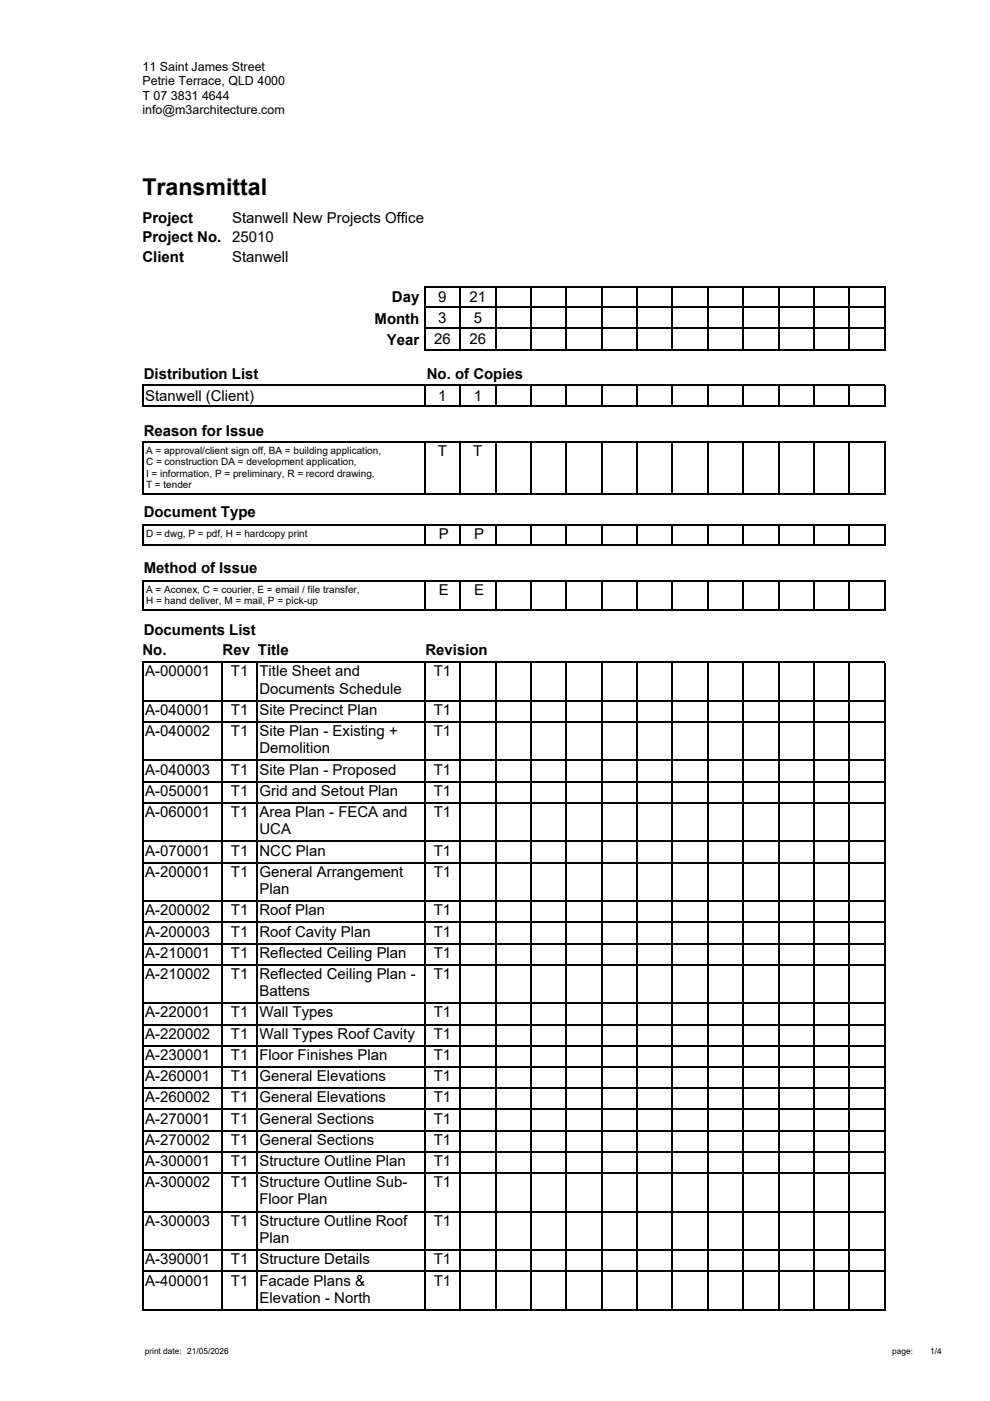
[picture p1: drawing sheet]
<svg xmlns="http://www.w3.org/2000/svg" width="210mm" height="297mm" viewBox="0 0 210 297" stroke-linecap="round" stroke-linejoin="round" font-family="sans-serif">
<defs><g id="words">
<text font-size="4.9" x="30.2" y="41.4">Transmittal</text>
<g font-size="3.2">
<text x="30.2" y="47.3">Project</text>
<text x="49.2" y="47.3">Stanwell New Projects Office</text>
<text x="30.2" y="51.4">Project No.</text>
<text x="49.2" y="51.4">25010</text>
<text x="30.2" y="55.5">Client</text>
<text x="49.2" y="55.5">Stanwell</text>
<text x="83.1" y="64.1">Day</text>
<text x="92.9" y="64.1">9</text>
<text x="99.6" y="64.1">21</text>
<text x="79.4" y="68.6">Month</text>
<text x="92.9" y="68.5">3</text>
<text x="100.4" y="68.5">5</text>
<text x="82.1" y="73.1">Year</text>
<text x="92.1" y="73">26</text>
<text x="99.6" y="73">26</text>
<text x="30.5" y="80.4">Distribution List</text>
<text x="90.5" y="80.4">No. of Copies</text>
<text x="30.8" y="84.9">Stanwell (Client)</text>
<text x="92.9" y="84.9">1</text>
<text x="100.4" y="84.9">1</text>
<text x="30.5" y="92.5">Reason for Issue</text>
<text x="92.8" y="96.6">T</text>
<text x="100.3" y="96.6">T</text>
<text x="30.5" y="109.6">Document Type</text>
<text x="93" y="114.3">P</text>
<text x="100.5" y="114.3">P</text>
<text x="30.5" y="121.5">Method of Issue</text>
<text x="93" y="126.2">E</text>
<text x="100.5" y="126.2">E</text>
<text x="30.5" y="134.5">Documents List</text>
<text x="30.2" y="138.9">No.</text>
<text x="30.8" y="143.4">A-000001</text>
<text x="47.2" y="138.9">Rev</text>
<text x="49" y="143.4">T1</text>
<text x="54.7" y="138.9">Title</text>
<text x="55" y="143.4">Title Sheet and</text>
<text x="90.2" y="138.9">Revision</text>
<text x="92" y="143.4">T1</text>
<text x="55" y="147.1">Documents Schedule</text>
<text x="30.8" y="151.6">A-040001</text>
<text x="49" y="151.6">T1</text>
<text x="55" y="151.6">Site Precinct Plan</text>
<text x="92" y="151.6">T1</text>
<text x="30.8" y="156.1">A-040002</text>
<text x="49" y="156.1">T1</text>
<text x="55" y="156.1">Site Plan - Existing +</text>
<text x="55" y="159.7">Demolition</text>
<text x="92" y="156.1">T1</text>
<text x="30.8" y="164.2">A-040003</text>
<text x="49" y="164.2">T1</text>
<text x="55" y="164.2">Site Plan - Proposed</text>
<text x="92" y="164.2">T1</text>
<text x="30.8" y="168.7">A-050001</text>
<text x="30.8" y="173.2">A-060001</text>
<text x="49" y="168.7">T1</text>
<text x="49" y="173.2">T1</text>
<text x="55" y="168.7">Grid and Setout Plan</text>
<text x="55" y="173.2">Area Plan - FECA and</text>
<text x="92" y="168.7">T1</text>
<text x="92" y="173.2">T1</text>
<text x="55" y="176.9">UCA</text>
<text x="30.8" y="181.4">A-070001</text>
<text x="30.8" y="185.9">A-200001</text>
<text x="49" y="181.4">T1</text>
<text x="49" y="185.9">T1</text>
<text x="55" y="181.4">NCC Plan</text>
<text x="55" y="185.9">General Arrangement</text>
<text x="92" y="181.4">T1</text>
<text x="92" y="185.9">T1</text>
<text x="55" y="189.5">Plan</text>
<text x="30.8" y="194.1">A-200002</text>
<text x="49" y="194.1">T1</text>
<text x="55" y="194.1">Roof Plan</text>
<text x="92" y="194.1">T1</text>
<text x="30.8" y="198.6">A-200003</text>
<text x="30.8" y="203.1">A-210001</text>
<text x="49" y="198.6">T1</text>
<text x="49" y="203.1">T1</text>
<text x="55" y="198.6">Roof Cavity Plan</text>
<text x="55" y="203.1">Reflected Ceiling Plan</text>
<text x="92" y="198.6">T1</text>
<text x="92" y="203.1">T1</text>
<text x="30.8" y="207.6">A-210002</text>
<text x="49" y="207.6">T1</text>
<text x="55" y="207.6">Reflected Ceiling Plan -</text>
<text x="92" y="207.6">T1</text>
<text x="30.8" y="215.7">A-220001</text>
<text x="49" y="215.7">T1</text>
<text x="55" y="211.2">Battens</text>
<text x="55" y="215.7">Wall Types</text>
<text x="92" y="215.7">T1</text>
<text x="30.8" y="220.2">A-220002</text>
<text x="49" y="220.2">T1</text>
<text x="55" y="220.2">Wall Types Roof Cavity</text>
<text x="92" y="220.2">T1</text>
<text x="30.8" y="224.7">A-230001</text>
<text x="49" y="224.7">T1</text>
<text x="55" y="224.7">Floor Finishes Plan</text>
<text x="92" y="224.7">T1</text>
<text x="30.8" y="229.2">A-260001</text>
<text x="30.8" y="233.7">A-260002</text>
<text x="49" y="229.2">T1</text>
<text x="49" y="233.7">T1</text>
<text x="55" y="229.2">General Elevations</text>
<text x="55" y="233.7">General Elevations</text>
<text x="92" y="229.2">T1</text>
<text x="92" y="233.7">T1</text>
<text x="30.8" y="238.2">A-270001</text>
<text x="49" y="238.2">T1</text>
<text x="55" y="238.2">General Sections</text>
<text x="92" y="238.2">T1</text>
<text x="30.8" y="242.7">A-270002</text>
<text x="49" y="242.7">T1</text>
<text x="55" y="242.7">General Sections</text>
<text x="92" y="242.7">T1</text>
<text x="30.8" y="247.2">A-300001</text>
<text x="30.8" y="251.7">A-300002</text>
<text x="49" y="247.2">T1</text>
<text x="49" y="251.7">T1</text>
<text x="55" y="247.2">Structure Outline Plan</text>
<text x="55" y="251.7">Structure Outline Sub-</text>
<text x="92" y="247.2">T1</text>
<text x="92" y="251.7">T1</text>
<text x="55" y="255.4">Floor Plan</text>
<text x="30.8" y="259.9">A-300003</text>
<text x="49" y="259.9">T1</text>
<text x="55" y="259.9">Structure Outline Roof</text>
<text x="55" y="263.5">Plan</text>
<text x="92" y="259.9">T1</text>
<text x="30.8" y="268.1">A-390001</text>
<text x="49" y="268.1">T1</text>
<text x="55" y="268.1">Structure Details</text>
<text x="92" y="268.1">T1</text>
<text x="30.8" y="272.6">A-400001</text>
<text x="49" y="272.6">T1</text>
<text x="55" y="272.6">Facade Plans &amp;</text>
<text x="92" y="272.6">T1</text>
<text x="55" y="276.2">Elevation - North</text>
</g>
<g font-size="2.6">
<text x="30.2" y="15">11 Saint James Street</text>
<text x="30.2" y="18.1">Petrie Terrace, QLD 4000</text>
<text x="30.2" y="21.1">T 07 3831 4644</text>
<text x="30.2" y="24.2">info@m3architecture.com</text>
</g>
<g font-size="2.1">
<text x="31" y="96.2">A = approval/client sign off, BA = building application,</text>
<text x="31" y="98.6">C = construction DA = development application,</text>
<text x="31" y="101">I = information, P = preliminary, R = record drawing,</text>
<text x="31" y="103.5">T = tender</text>
<text x="31" y="113.8">D = dwg, P = pdf, H = hardcopy print</text>
<text x="31" y="125.7">A = Aconex, C = courier, E = email / file transfer,</text>
<text x="31" y="128.1">H = hand deliver, M = mail, P = pick-up</text>
</g>
<g font-size="1.8">
<text x="30.7" y="287.1">print date: 21/05/2026</text>
<text x="189.2" y="287.1">page:</text>
<text x="197.2" y="287.1">1/4</text>
</g>
</g></defs>
<g fill="none" stroke="#000" stroke-width=".26">
<path d="M90.2 74.1h97.5M97.6 69.8v4.5M105.1 69.8v4.5M112.6 69.8v4.5M120.1 69.8v4.5M127.6 69.8v4.5M135.1 69.8v4.5M142.6 69.8v4.5M150.1 69.8v4.5M157.6 69.8v4.5M165.1 69.8v4.5M172.6 69.8v4.5"/>
<path d="M180.1 69.8v4.5M187.6 69.8v4.5"/>
</g>
<path d="M30.2 69.8h60v4.5h-60z" fill="#fff"/>
<g fill="none" stroke="#000" stroke-width=".26">
<path d="M90.1 69.8v4.5M90.2 69.6h97.5M97.6 65.3v4.5M105.1 65.3v4.5M112.6 65.3v4.5M120.1 65.3v4.5M127.6 65.3v4.5M135.1 65.3v4.5M142.6 65.3v4.5M150.1 65.3v4.5M157.6 65.3v4.5M165.1 65.3v4.5"/>
<path d="M172.6 65.3v4.5M180.1 65.3v4.5M187.6 65.3v4.5"/>
</g>
<path d="M30.2 65.3h60v4.5h-60z" fill="#fff"/>
<g fill="none" stroke="#000" stroke-width=".26">
<path d="M90.1 65.3v4.5M90.2 60.9h97.5M90.2 65.1h97.5M97.6 60.8v4.5M105.1 60.8v4.5M112.6 60.8v4.5M120.1 60.8v4.5M127.6 60.8v4.5M135.1 60.8v4.5M142.6 60.8v4.5M150.1 60.8v4.5M157.6 60.8v4.5"/>
<path d="M165.1 60.8v4.5M172.6 60.8v4.5M180.1 60.8v4.5M187.6 60.8v4.5"/>
</g>
<path d="M30.2 60.8h60v4.5h-60z" fill="#fff"/>
<path d="M90.1 60.8v4.5" fill="none" stroke="#000" stroke-width=".26"/>
<path d="M90.2 77.2h97.5v4.5h-97.5z" fill="#fff"/>
<path d="M90.2 81.6h97.5" fill="none" stroke="#000" stroke-width=".26"/>
<path d="M30.2 77.2h60v4.5h-60z" fill="#fff"/>
<g fill="none" stroke="#000" stroke-width=".26">
<path d="M30.2 81.6h60M30.2 86.1h157.5M30.3 81.7v4.5M90.1 81.7v4.5M97.6 81.7v4.5M105.1 81.7v4.5M112.6 81.7v4.5M120.1 81.7v4.5M127.6 81.7v4.5M135.1 81.7v4.5M142.6 81.7v4.5M150.1 81.7v4.5"/>
<path d="M157.6 81.7v4.5M165.1 81.7v4.5M172.6 81.7v4.5M180.1 81.7v4.5M187.6 81.7v4.5"/>
</g>
<g fill="#fff">
<path d="M90.2 88.9h97.5v4.6h-97.5z"/>
<path d="M30.2 88.9h60v4.6h-60z"/>
</g>
<g fill="none" stroke="#000" stroke-width=".26">
<path d="M30.2 93.6h157.5M30.3 93.5v11.3M90.1 93.5v11.3M97.6 93.5v11.3M105.1 93.5v11.3M112.6 93.5v11.3M120.1 93.5v11.3M127.6 93.5v11.3M135.1 93.5v11.3M142.6 93.5v11.3M150.1 93.5v11.3M157.6 93.5v11.3"/>
<path d="M165.1 93.5v11.3M172.6 93.5v11.3M180.1 93.5v11.3M187.6 93.5v11.3M30.2 104.7h157.5"/>
</g>
<g fill="#fff">
<path d="M90.2 106.5h97.5v4.6h-97.5z"/>
<path d="M30.2 106.5h60v4.6h-60z"/>
</g>
<g fill="none" stroke="#000" stroke-width=".26">
<path d="M30.2 111.3h157.5M30.2 115.6h157.5M30.3 111.1v4.6M90.1 111.1v4.6M97.6 111.1v4.6M105.1 111.1v4.6M112.6 111.1v4.6M120.1 111.1v4.6M127.6 111.1v4.6M135.1 111.1v4.6M142.6 111.1v4.6M150.1 111.1v4.6"/>
<path d="M157.6 111.1v4.6M165.1 111.1v4.6M172.6 111.1v4.6M180.1 111.1v4.6M187.6 111.1v4.6"/>
</g>
<g fill="#fff">
<path d="M90.2 118.4h97.5v4.6h-97.5z"/>
<path d="M30.2 118.4h60v4.6h-60z"/>
</g>
<g fill="none" stroke="#000" stroke-width=".26">
<path d="M30.2 123.1h157.5M30.2 129.3h157.5M30.3 123v6.4M90.1 123v6.4M97.6 123v6.4M105.1 123v6.4M112.6 123v6.4M120.1 123v6.4M127.6 123v6.4M135.1 123v6.4M142.6 123v6.4M150.1 123v6.4"/>
<path d="M157.6 123v6.4M165.1 123v6.4M172.6 123v6.4M180.1 123v6.4M187.6 123v6.4"/>
</g>
<path d="M90.2 136h97.5v4.5h-97.5z" fill="#fff"/>
<path d="M90.2 140.4h97.5" fill="none" stroke="#000" stroke-width=".26"/>
<path d="M54.7 136h35.5v4.5h-35.5z" fill="#fff"/>
<path d="M54.7 140.4h35.5" fill="none" stroke="#000" stroke-width=".26"/>
<path d="M47.2 136h7.5v4.5h-7.5z" fill="#fff"/>
<path d="M47.2 140.4h7.5" fill="none" stroke="#000" stroke-width=".26"/>
<path d="M30.2 136h17v4.5h-17z" fill="#fff"/>
<path d="M30.2 140.4h17" fill="none" stroke="#000" stroke-width=".26"/>
<g fill="#fff">
<path d="M90.2 131.4h97.5v4.6h-97.5z"/>
<path d="M30.2 131.4h60v4.6h-60z"/>
</g>
<g fill="none" stroke="#000" stroke-width=".26">
<path d="M30.2 148.6h157.5M30.2 153.1h157.5M30.3 140.5v137.3M47.1 140.5v137.3M54.6 140.5v137.3M90.1 140.5v137.3M97.6 140.5v137.3M105.1 140.5v137.3M112.6 140.5v137.3M120.1 140.5v137.3M127.6 140.5v137.3M135.1 140.5v137.3"/>
<path d="M142.6 140.5v137.3M150.1 140.5v137.3M157.6 140.5v137.3M165.1 140.5v137.3M172.6 140.5v137.3M180.1 140.5v137.3M187.6 140.5v137.3M30.2 161.2h157.5M30.2 165.7h157.5M30.2 170.2h157.5M30.2 178.4h157.5M30.2 182.9h157.5"/>
<path d="M30.2 191.1h157.5M30.2 195.6h157.5M30.2 200.1h157.5M30.2 204.6h157.5M30.2 212.7h157.5M30.2 217.2h157.5M30.2 221.7h157.5M30.2 226.2h157.5M30.2 230.7h157.5M30.2 235.2h157.5M30.2 239.7h157.5M30.2 244.2h157.5"/>
<path d="M30.2 248.7h157.5M30.2 256.9h157.5M30.2 265h157.5M30.2 269.5h157.5M30.2 277.7h157.5"/>
</g>
<use href="#words"/>
</svg>
